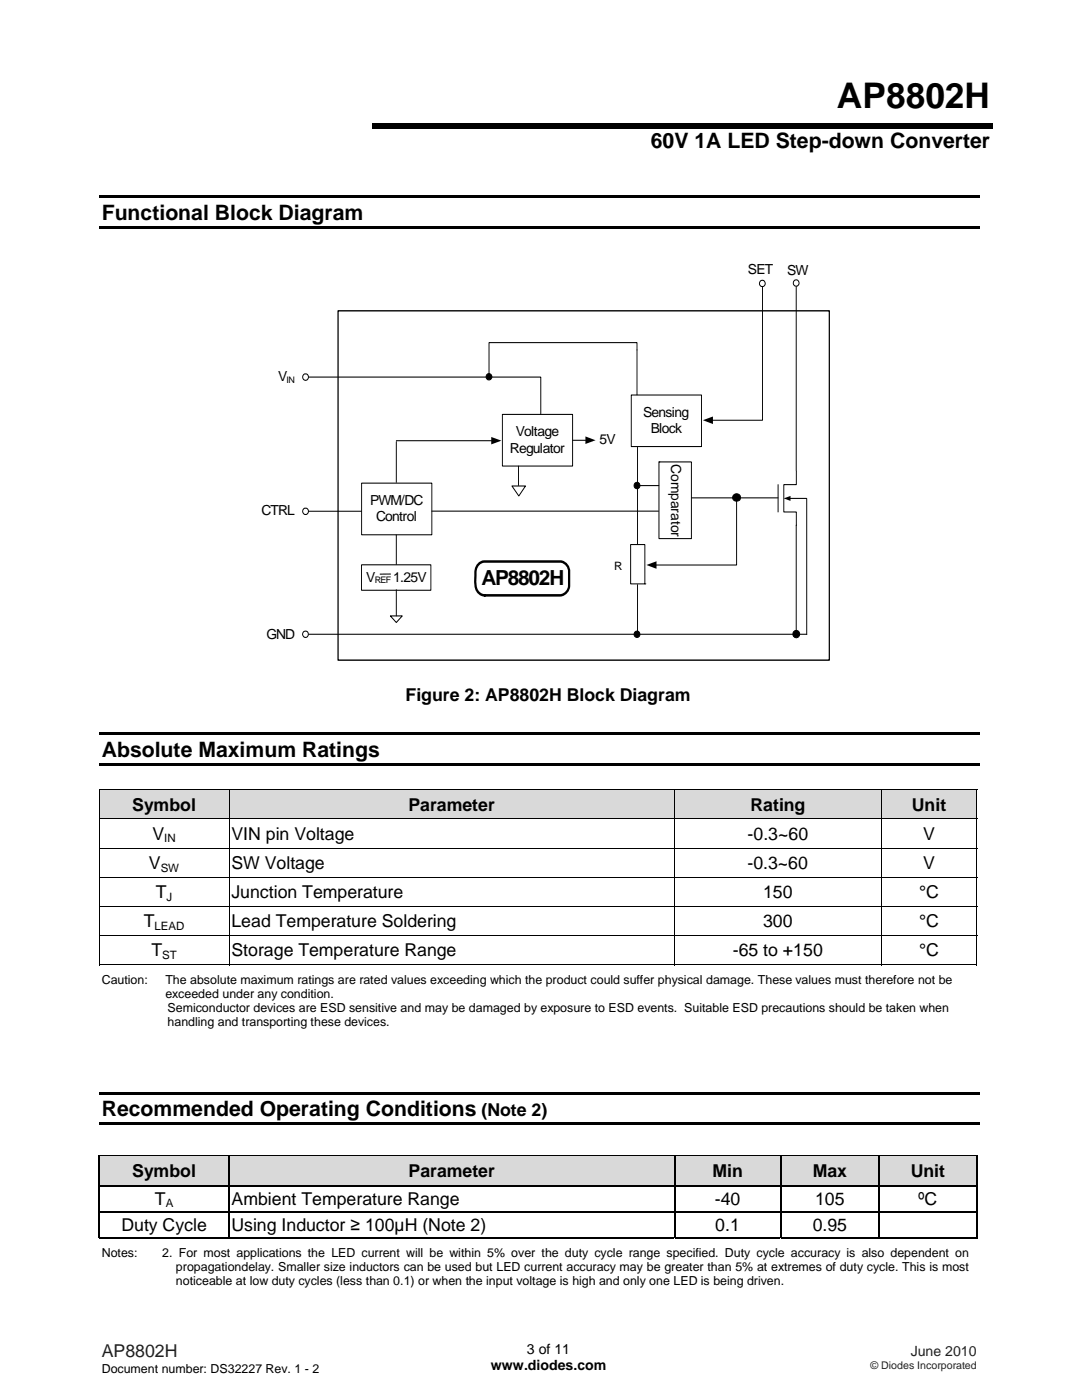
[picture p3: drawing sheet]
<svg xmlns="http://www.w3.org/2000/svg" width="216mm" height="279mm" viewBox="0 0 216 279" stroke-linecap="round" stroke-linejoin="round" font-family="sans-serif">
<defs><g id="words">
<text font-size="7" x="167" y="21.6">AP8802H</text>
<g font-size="4.2">
<text x="129.9" y="29.5">60V 1A LED Step-down Converter</text>
<text x="20.3" y="43.8">Functional Block Diagram</text>
<text x="20.3" y="151">Absolute Maximum Ratings</text>
<text x="20.3" y="222.8">Recommended Operating Conditions</text>
</g>
<text font-size="4.1" x="96.1" y="116.7">AP8802H</text>
<g font-size="3.5">
<text x="80.9" y="139.9">Figure 2: AP8802H Block Diagram</text>
<text x="26.4" y="161.8">Symbol</text>
<text x="81.5" y="161.8">Parameter</text>
<text x="149.7" y="161.8">Rating</text>
<text x="181.9" y="161.8">Unit</text>
<text x="30.4" y="167.6">V</text>
<text x="46.2" y="167.6">VIN pin Voltage</text>
<text x="149.2" y="167.6">-0.3~60</text>
<text x="184.2" y="167.6">V</text>
<text x="29.7" y="173.4">V</text>
<text x="46.2" y="173.4">SW Voltage</text>
<text x="149.2" y="173.4">-0.3~60</text>
<text x="184.2" y="173.4">V</text>
<text x="31.1" y="179.2">T</text>
<text x="46.2" y="179.2">Junction Temperature</text>
<text x="152.3" y="179.2">150</text>
<text x="183.4" y="179.2">°C</text>
<text x="28.7" y="185">T</text>
<text x="46.2" y="185">Lead Temperature Soldering</text>
<text x="152.2" y="185">300</text>
<text x="183.4" y="185">°C</text>
<text x="30.2" y="190.9">T</text>
<text x="46.2" y="190.9">Storage Temperature Range</text>
<text x="146.2" y="190.9">-65 to +150</text>
<text x="183.4" y="190.9">°C</text>
<text x="96.1" y="222.8">(Note 2)</text>
<text x="26.4" y="234.9">Symbol</text>
<text x="81.5" y="234.9">Parameter</text>
<text x="142.2" y="234.9">Min</text>
<text x="162.2" y="234.9">Max</text>
<text x="181.7" y="234.9">Unit</text>
<text x="24.2" y="245.6">Duty Cycle</text>
<text x="30.9" y="240.5">T</text>
<text x="46.2" y="245.6">Using Inductor ≥ 100µH (Note 2)</text>
<text x="46.2" y="240.5">Ambient Temperature Range</text>
<text x="142.6" y="240.5">-40</text>
<text x="142.7" y="245.6">0.1</text>
<text x="162.2" y="245.6">0.95</text>
<text x="162.6" y="240.5">105</text>
<text x="183.2" y="240.5">ºC</text>
</g>
<text font-size="3.5" fill="#231f20" x="20.3" y="270.9">AP8802H</text>
<g font-size="2.8">
<text x="149.2" y="54.8">SET</text>
<text x="157.1" y="54.8">SW</text>
<text x="55.5" y="76.1">V</text>
<text x="128.4" y="83.1">Sensing</text>
<text x="102.9" y="87">Voltage</text>
<text x="119.7" y="88.7">5V</text>
<text x="129.8" y="86.4">Block</text>
<text x="101.7" y="90.3">Regulator</text>
<text x="133.9" y="92.6" transform="rotate(90 133.9 92.6)">Comparator</text>
<text x="73.9" y="100.7">PWM/DC</text>
<text x="52.2" y="102.9">CTRL</text>
<text x="75.1" y="104.1">Control</text>
<text x="73.1" y="116.1">V</text>
<text x="78.5" y="116.1">1.25V</text>
<text x="53.2" y="127.4">GND</text>
<text x="98" y="273.5">www.diodes.com</text>
<text x="105.2" y="270.2">3 of 11</text>
</g>
<text font-size="2.8" fill="#231f20" x="181.7" y="270.6">June 2010</text>
<g font-size="2.5">
<text x="20.3" y="196.3">Caution:</text>
<text x="33" y="196.3">The absolute maximum ratings are rated values exceeding which the product could suffer physical damage. These values must therefore not be</text>
<text x="33" y="199.2">exceeded under any condition.</text>
<text x="33.4" y="202">Semiconductor devices are ESD sensitive and may be damaged by exposure to ESD events. Suitable ESD precautions should be taken when</text>
<text x="33.4" y="204.8">handling and transporting these devices.</text>
<text x="20.3" y="250.8">Notes:</text>
<text x="32.4" y="250.8">2. For most applications the LED current will be within 5% over the duty cycle range specified. Duty cycle accuracy is also dependent on</text>
<text x="35.1" y="256.5">noticeable at low duty cycles (less than 0.1) or when the input voltage is high and only one LED is being driven.</text>
<text x="35.1" y="253.6">propagationdelay. Smaller size inductors can be used but LED current accuracy may be greater than 5% at extremes of duty cycle. This is most</text>
<text x="20.3" y="274">Document number: DS32227 Rev. 1 - 2</text>
</g>
<g font-size="2.3">
<text x="122.6" y="113.8">R</text>
<text x="32.1" y="173.9">SW</text>
<text x="32.8" y="168.1">IN</text>
<text x="33.3" y="179.7">J</text>
<text x="30.8" y="185.6">LEAD</text>
<text x="32.4" y="191.4">ST</text>
<text x="33.1" y="241">A</text>
</g>
<text font-size="2.1" fill="#231f20" x="173.7" y="273.2">© Diodes Incorporated</text>
<g font-size="1.8">
<text x="57.1" y="76.5">IN</text>
<text x="74.8" y="116.4">REF</text>
</g>
</g></defs>
<path d="M19.8 39h175.6v.5h-175.6zM74.3 24.5h123.8v1.1h-123.8zM19.8 45.1h175.6v.5h-175.6z" fill="#000"/>
<path d="M100.2 82.7h14.1v10.3h-14.1zM102.1 97h2.8l-1.4 2zM103.5 93v3.9M114.3 87.9h2.7" fill="none" stroke="#000" stroke-width=".2"/>
<path d="M116.8 87.1l2 .8-2 .7z" fill="#000"/>
<circle cx="61" cy="102" r=".61" fill="#fff"/>
<circle cx="61" cy="102" r=".61" fill="none" stroke="#000" stroke-width=".2"/>
<circle cx="152.1" cy="56.5" r=".61" fill="#fff"/>
<g fill="none" stroke="#000" stroke-width=".2">
<path d="M61.6 126.6h99.4"/>
<circle cx="152.1" cy="56.5" r=".61"/>
<circle cx="127.1" cy="96.9" r=".62"/>
<circle cx="127.1" cy="126.6" r=".62"/>
</g>
<g fill="#000">
<circle cx="127.1" cy="96.9" r=".62"/>
<circle cx="127.1" cy="126.6" r=".62"/>
</g>
<circle cx="61" cy="126.6" r=".61" fill="#fff"/>
<g fill="none" stroke="#000" stroke-width=".2">
<path d="M152.1 57.3v26.6h-10M138 99.4h17.3M155.3 96.7v5.5M157.6 99.5h3.4M158.9 94v2.7h-2.5v5.5h2.5v2.7"/>
<circle cx="61" cy="126.6" r=".61"/>
<circle cx="158.9" cy="126.5" r=".71"/>
</g>
<g fill="#000">
<path d="M140.3 83.9l2-.8v1.5zM156.4 99.5l1.3-.5v1z"/>
<circle cx="158.9" cy="126.5" r=".71"/>
</g>
<circle cx="158.9" cy="56.4" r=".61" fill="#fff"/>
<g fill="none" stroke="#000" stroke-width=".2">
<path d="M61.6 75.3h46.3v7.4"/>
<circle cx="158.9" cy="56.5" r=".61"/>
</g>
<circle cx="61" cy="75.2" r=".62" fill="#fff"/>
<g fill="none" stroke="#000" stroke-width=".2">
<path d="M126 78.8h14v10.3h-14zM127.1 69.8v-1.4h-29.5v6.8M127.3 96.9h4.2M131.5 92.2h6.5v15.3h-6.5zM131.5 92.2h.1M72.1 112.7h13.9v5.1h-13.9zM77.9 114.6h-2.1"/>
<circle cx="61" cy="75.2" r=".62"/>
<circle cx="97.6" cy="75.2" r=".62"/>
</g>
<path d="M67.5 62h98v69.7h-98z" fill="none" stroke="#000" stroke-width=".26"/>
<circle cx="97.6" cy="75.2" r=".62" fill="#000"/>
<path d="M95.7 112.4l.9-.3h15.3a1.97 1.97 0 0 1 1.7 2v2.9a2.04 2.04 0 0 1-1.7 1.8h-15.3a2.21 2.21 0 0 1-1.8-2.7l.1-2.2a2.26 2.26 0 0 1 .8-1.5z" fill="none" stroke="#000" stroke-width=".47"/>
<path d="M77.9 122.9h2.4l-1.2 1.3z" fill="#fff"/>
<path d="M72.2 96.4h14v10.3h-14zM127.2 89.3v19.4M79.1 106.8v5.8M79.1 117.7v5.2M77.9 122.9h2.4l-1.2 1.3z" fill="none" stroke="#000" stroke-width=".2"/>
<path d="M125.8 108.7h2.9v7.8h-2.9z" fill="#fff"/>
<g fill="none" stroke="#000" stroke-width=".2">
<path d="M158.9 57.2v36.7M127.1 69.8v9M79.1 88.1v8.2M79.1 88h19.1M161 99.5v27.1M61.6 102h10.5M86.2 102h45.2M125.8 108.7h2.9v7.8h-2.9zM127.2 116.7v9.7M128.7 116.5h.1M147 100v12.8h-16.1M158.9 104.8v21.8"/>
<circle cx="147" cy="99.3" r=".79"/>
</g>
<g fill="#000">
<path d="M98 87.2l2.1 .7-2.1 .8zM129 112.8l2-.8v1.5z"/>
<circle cx="147" cy="99.3" r=".79"/>
</g>
<path d="M19.8 146.2h175.6v.5h-175.6zM19.8 152.3h175.6v.5h-175.6z" fill="#000"/>
<g fill="#d9d9d9">
<path d="M19.9 157.7h25.7v5.6h-25.7z"/>
<path d="M20.3 158.1h24.9v4.9h-24.9z"/>
<path d="M45.8 157.7h88.7v5.6h-88.7z"/>
<path d="M46.2 158.1h87.9v4.9h-87.9z"/>
<path d="M134.7 157.7h41.1v5.6h-41.1z"/>
<path d="M135.1 158.1h40.3v4.9h-40.3z"/>
<path d="M176 157.7h18.8v5.6h-18.8z"/>
<path d="M176.4 158.1h18v4.9h-18z"/>
</g>
<path d="M19.7 157.5h.2v.2h-.2zM194.8 157.5h.2v.2h-.2zM194.8 192.5h.2v.1h-.2zM19.8 218h175.6v.5h-175.6zM19.8 224h175.6v.6h-175.6z" fill="#000"/>
<g fill="none" stroke="#000" stroke-width=".2">
<path d="M19.7 157.6h175.3M19.8 157.7v5.6M45.7 157.7v5.6M134.6 157.7v5.6M175.9 157.7v5.6M194.9 157.7v5.6M19.7 163.4h175.3M19.7 169.2h175.3M19.7 175.1h175.3M19.8 163.5v5.7M19.8 169.3v5.7M19.8 175.2v5.6"/>
<path d="M45.7 163.5v5.7M45.7 169.3v5.7M45.7 175.2v5.6M134.6 163.5v5.7M134.6 169.3v5.7M134.6 175.2v5.6M175.9 163.5v5.7M175.9 169.3v5.7M175.9 175.2v5.6M194.9 163.5v5.7M194.9 169.3v5.7M194.9 175.2v5.6"/>
<path d="M19.7 180.9h175.3M19.7 186.7h175.3M19.7 192.6h25.9M19.8 181v5.6M19.8 186.8v5.8M45.7 181v5.6M45.7 186.8v5.8M45.8 192.6h88.7M134.6 181v5.6M134.6 186.8v5.8M134.7 192.6h41.1M175.9 181v5.6"/>
<path d="M175.9 186.8v5.8M176 192.6h18.8M194.9 181v5.6M194.9 186.8v5.8"/>
</g>
<g fill="#d9d9d9">
<path d="M19.9 230.8h25.7v5.7h-25.7z"/>
<path d="M20.3 231.2h24.9v4.9h-24.9z"/>
<path d="M45.8 230.8h88.7v5.7h-88.7z"/>
<path d="M46.2 231.2h87.9v4.9h-87.9z"/>
<path d="M134.7 230.8h20.9v5.7h-20.9z"/>
<path d="M135.1 231.2h20.2v4.9h-20.2z"/>
<path d="M155.9 230.8h19.4v5.7h-19.4z"/>
<path d="M156.3 231.2h18.6v4.9h-18.6z"/>
<path d="M175.5 230.8h19.3v5.7h-19.3z"/>
<path d="M175.9 231.2h18.5v4.9h-18.5z"/>
</g>
<g fill="#000">
<path d="M19.7 230.5h.2v.3h-.2zM19.7 236.5h.2v.3h-.2zM45.6 230.5h.2v.3h-.2zM45.6 236.5h.2v.3h-.2zM134.5 230.5h.2v.3h-.2zM134.5 236.5h.2v.3h-.2zM155.6 230.5h.3v.3h-.3zM155.6 236.5h.3v.3h-.3zM175.3 230.5h.2v.3h-.2zM175.3 236.5h.2v.3h-.2zM194.8 230.5h.3v.3h-.3zM194.8 236.5h.3v.3h-.3z"/>
<path d="M19.7 241.7h.2v.3h-.2zM45.6 241.7h.2v.3h-.2zM134.5 241.7h.2v.3h-.2zM155.6 241.7h.3v.3h-.3zM175.3 241.7h.2v.3h-.2zM194.8 241.7h.3v.3h-.3zM194.8 246.8h.3v.3h-.3z"/>
</g>
<g fill="none" stroke="#000" stroke-width=".25">
<path d="M19.7 230.6h25.9M19.8 230.8v5.7M19.8 236.8v4.9M19.9 236.6h25.7M45.7 230.8v5.7M45.7 236.8v4.9M45.8 230.6h88.7M45.8 236.6h88.7M134.6 230.8v5.7M134.6 236.8v4.9M134.7 230.6h20.9M134.7 236.6h20.9"/>
<path d="M155.8 230.8v5.7M155.8 236.8v4.9M155.9 230.6h19.4M155.9 236.6h19.4M175.4 230.8v5.7M175.4 236.8v4.9M175.5 230.6h19.3M175.5 236.6h19.3M194.9 230.8v5.7M194.9 236.8v4.9M19.7 247h25.9M19.8 242v5.1"/>
<path d="M19.9 241.8h25.7M45.7 242v5.1M45.8 241.8h88.7M45.8 247h88.7M134.6 242v5.1M134.7 241.8h20.9M134.7 247h20.9M155.8 242v5.1M155.9 241.8h19.4M155.9 247h19.4M175.4 242v5.1M175.5 241.8h19.3"/>
<path d="M175.5 247h19.3M194.9 242v5.1"/>
</g>
<path d="M19.9 230.8h25.7M45.8 230.8h88.7M134.7 230.8h20.9M155.9 230.8h19.4M175.5 230.8h19.3" fill="none" stroke="#d9d9d9" stroke-width=".2"/>
<use href="#words"/>
</svg>
